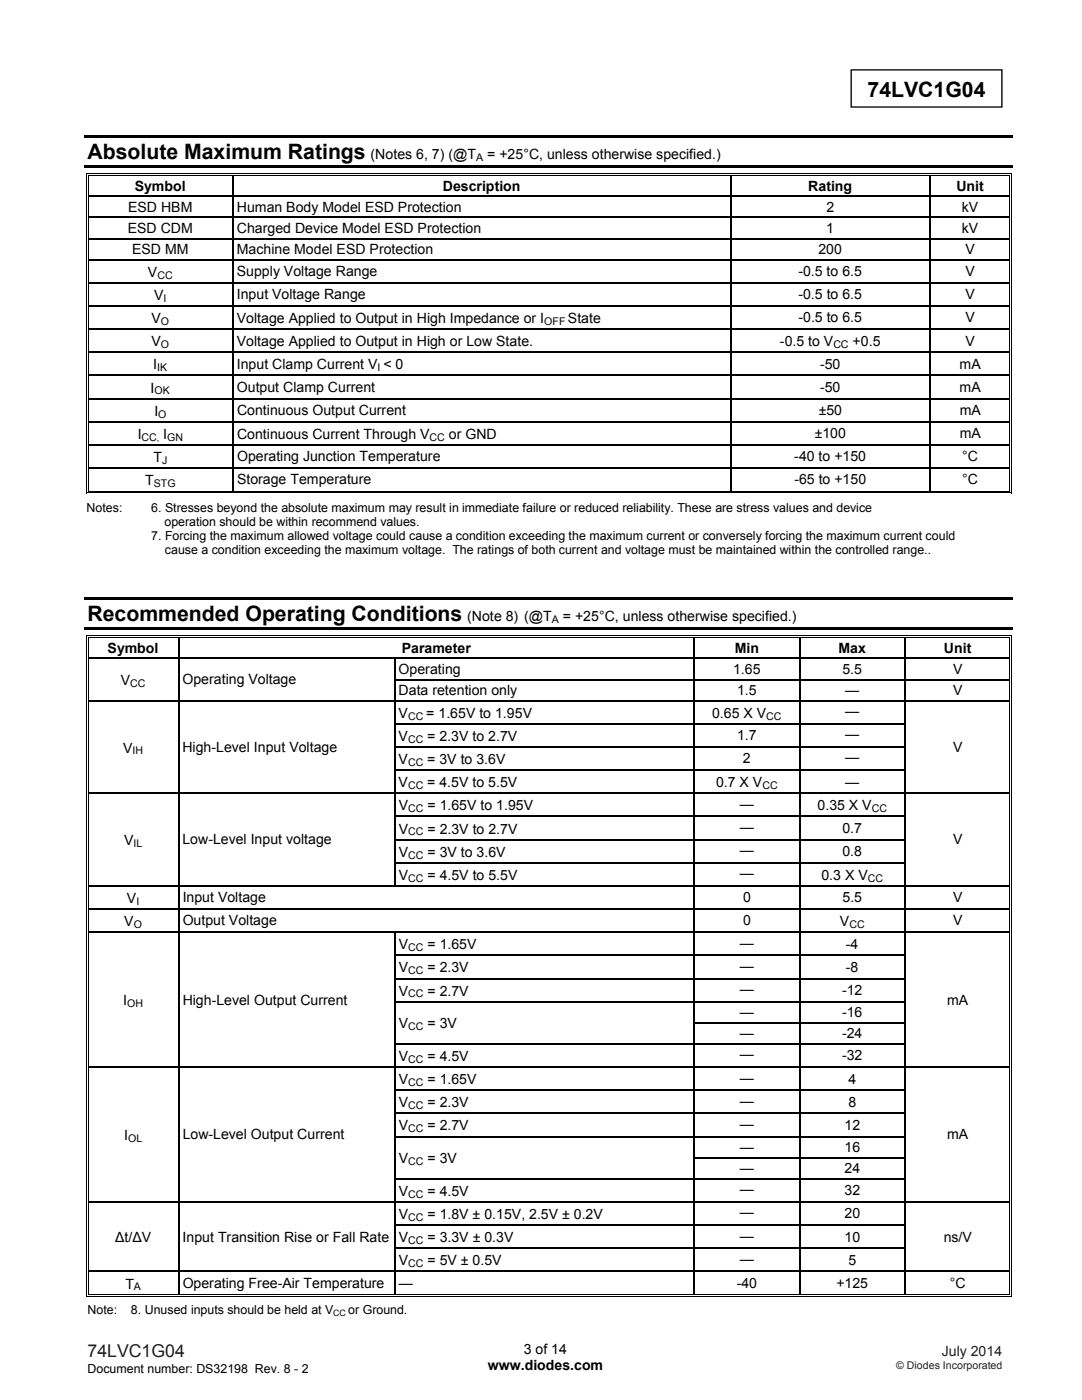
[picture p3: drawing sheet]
<svg xmlns="http://www.w3.org/2000/svg" width="216mm" height="279mm" viewBox="0 0 216 279" stroke-linecap="round" stroke-linejoin="round" font-family="sans-serif">
<defs><g id="words">
<g font-size="4.2">
<text x="173.1" y="19.3">74LVC1G04</text>
<text x="17.5" y="31.7">Absolute Maximum Ratings</text>
<text x="17.5" y="124">Recommended Operating Conditions</text>
</g>
<text font-size="3.5" fill="#231f20" x="17.5" y="270.9">74LVC1G04</text>
<g font-size="2.8">
<text x="73.9" y="31.7">(Notes 6, 7) (@T</text>
<text x="97.2" y="31.7">= +25°C, unless otherwise specified.)</text>
<text x="26.9" y="38">Symbol</text>
<text x="88.4" y="38">Description</text>
<text x="161.3" y="38">Rating</text>
<text x="190.8" y="38">Unit</text>
<text x="25.5" y="46.5">ESD CDM</text>
<text x="25.6" y="42.2">ESD HBM</text>
<text x="47.3" y="42.2">Human Body Model ESD Protection</text>
<text x="47.3" y="46.5">Charged Device Model ESD Protection</text>
<text x="164.9" y="46.5">1</text>
<text x="164.9" y="42.2">2</text>
<text x="191.9" y="46.5">kV</text>
<text x="191.9" y="42.2">kV</text>
<text x="26.4" y="50.7">ESD MM</text>
<text x="47.3" y="50.7">Machine Model ESD Protection</text>
<text x="163.3" y="50.7">200</text>
<text x="192.6" y="50.7">V</text>
<text x="29.5" y="55.2">V</text>
<text x="30.8" y="59.9">V</text>
<text x="47.3" y="55.1">Supply Voltage Range</text>
<text x="47.3" y="59.7">Input Voltage Range</text>
<text x="159.3" y="55.1">-0.5 to 6.5</text>
<text x="159.3" y="59.7">-0.5 to 6.5</text>
<text x="192.6" y="55.1">V</text>
<text x="192.6" y="59.7">V</text>
<text x="30.2" y="64.5">V</text>
<text x="47.3" y="64.5">Voltage Applied to Output in High Impedance or I</text>
<text x="113.3" y="64.5">State</text>
<text x="159.3" y="64.3">-0.5 to 6.5</text>
<text x="192.6" y="64.3">V</text>
<text x="30.2" y="69.1">V</text>
<text x="47.3" y="69">Voltage Applied to Output in High or Low State.</text>
<text x="155.6" y="69.1">-0.5 to V</text>
<text x="170.1" y="69.1">+0.5</text>
<text x="192.6" y="69">V</text>
<text x="30.6" y="73.7">I</text>
<text x="47.3" y="73.7">Input Clamp Current V &lt; 0</text>
<text x="163.6" y="73.6">-50</text>
<text x="191.5" y="73.6">mA</text>
<text x="30.1" y="78.4">I</text>
<text x="30.8" y="83">I</text>
<text x="47.3" y="78.2">Output Clamp Current</text>
<text x="47.3" y="82.8">Continuous Output Current</text>
<text x="163.4" y="82.8">±50</text>
<text x="163.6" y="78.2">-50</text>
<text x="191.5" y="78.2">mA</text>
<text x="191.5" y="82.8">mA</text>
<text x="27.5" y="87.6">I</text>
<text x="32.6" y="87.6">I</text>
<text x="47.3" y="87.6">Continuous Current Through V</text>
<text x="89.6" y="87.6">or GND</text>
<text x="162.6" y="87.5">±100</text>
<text x="191.5" y="87.5">mA</text>
<text x="30.6" y="92.2">T</text>
<text x="47.3" y="92.1">Operating Junction Temperature</text>
<text x="158.5" y="92.1">-40 to +150</text>
<text x="192" y="92.1">°C</text>
<text x="29" y="96.8">T</text>
<text x="47.3" y="96.7">Storage Temperature</text>
<text x="158.5" y="96.7">-65 to +150</text>
<text x="192" y="96.7">°C</text>
<text x="93.2" y="124">(Note 8) (@T</text>
<text x="112.3" y="124">= +25°C, unless otherwise specified.)</text>
<text x="21.5" y="130.3">Symbol</text>
<text x="80.2" y="130.3">Parameter</text>
<text x="146.6" y="130.3">Min</text>
<text x="167.3" y="130.3">Max</text>
<text x="188.4" y="130.3">Unit</text>
<text x="24.1" y="136.7">V</text>
<text x="36.4" y="136.6">Operating Voltage</text>
<text x="79.5" y="134.5">Operating</text>
<text x="146.3" y="134.5">1.65</text>
<text x="168.1" y="134.5">5.5</text>
<text x="190.2" y="134.5">V</text>
<text x="79.5" y="143.3">V</text>
<text x="79.5" y="138.7">Data retention only</text>
<text x="85.1" y="143.3">= 1.65V to 1.95V</text>
<text x="142.1" y="143.3">0.65 X V</text>
<text x="147.1" y="138.7">1.5</text>
<text x="168.6" y="142.9">—</text>
<text x="168.6" y="138.7">—</text>
<text x="190.2" y="138.7">V</text>
<text x="79.5" y="147.9">V</text>
<text x="85.3" y="147.9">= 2.3V to 2.7V</text>
<text x="147.1" y="147.7">1.7</text>
<text x="168.6" y="147.5">—</text>
<text x="24.6" y="150.2">V</text>
<text x="36.4" y="150.1">High-Level Input Voltage</text>
<text x="79.5" y="152.5">V</text>
<text x="85.3" y="152.5">= 3V to 3.6V</text>
<text x="148.3" y="152.4">2</text>
<text x="168.6" y="152.2">—</text>
<text x="190.2" y="150.1">V</text>
<text x="79.5" y="157.1">V</text>
<text x="79.6" y="161.7">V</text>
<text x="85.3" y="157.1">= 4.5V to 5.5V</text>
<text x="85.3" y="161.7">= 1.65V to 1.95V</text>
<text x="142.9" y="157.1">0.7 X V</text>
<text x="147.6" y="161.4">—</text>
<text x="163.1" y="161.7">0.35 X V</text>
<text x="168.6" y="157">—</text>
<text x="79.6" y="166.4">V</text>
<text x="85.3" y="166.4">= 2.3V to 2.7V</text>
<text x="147.6" y="166">—</text>
<text x="168.1" y="166.2">0.7</text>
<text x="24.7" y="168.7">V</text>
<text x="36.4" y="168.5">Low-Level Input voltage</text>
<text x="79.6" y="171">V</text>
<text x="85.3" y="171">= 3V to 3.6V</text>
<text x="147.6" y="170.6">—</text>
<text x="168.1" y="170.8">0.8</text>
<text x="190.2" y="168.5">V</text>
<text x="79.6" y="175.6">V</text>
<text x="85.3" y="175.6">= 4.5V to 5.5V</text>
<text x="147.6" y="175.3">—</text>
<text x="163.9" y="175.6">0.3 X V</text>
<text x="24.8" y="184.8">V</text>
<text x="25.3" y="180.2">V</text>
<text x="36.4" y="184.7">Output Voltage</text>
<text x="36.4" y="180.1">Input Voltage</text>
<text x="148.3" y="184.7">0</text>
<text x="148.3" y="180.1">0</text>
<text x="167.6" y="184.8">V</text>
<text x="168.1" y="180.1">5.5</text>
<text x="190.2" y="184.7">V</text>
<text x="190.2" y="180.1">V</text>
<text x="79.6" y="189.5">V</text>
<text x="85.3" y="189.5">= 1.65V</text>
<text x="147.6" y="189.1">—</text>
<text x="168.8" y="189.3">-4</text>
<text x="79.6" y="194.1">V</text>
<text x="85.3" y="194.1">= 2.3V</text>
<text x="147.6" y="193.7">—</text>
<text x="168.8" y="194">-8</text>
<text x="24.6" y="200.6">I</text>
<text x="36.4" y="200.5">High-Level Output Current</text>
<text x="79.6" y="198.7">V</text>
<text x="85.3" y="198.7">= 2.7V</text>
<text x="147.6" y="198.4">—</text>
<text x="147.6" y="203">—</text>
<text x="168" y="203">-16</text>
<text x="168" y="198.6">-12</text>
<text x="189" y="200.5">mA</text>
<text x="79.6" y="205.2">V</text>
<text x="85.3" y="205.2">= 3V</text>
<text x="147.6" y="207.2">—</text>
<text x="168" y="207.2">-24</text>
<text x="79.6" y="211.8">V</text>
<text x="85.3" y="211.8">= 4.5V</text>
<text x="147.6" y="211.4">—</text>
<text x="168" y="211.6">-32</text>
<text x="79.6" y="221">V</text>
<text x="79.6" y="216.4">V</text>
<text x="85.3" y="216.4">= 1.65V</text>
<text x="85.3" y="221">= 2.3V</text>
<text x="147.6" y="216">—</text>
<text x="147.6" y="220.7">—</text>
<text x="169.3" y="216.2">4</text>
<text x="169.3" y="220.9">8</text>
<text x="24.8" y="227.5">I</text>
<text x="36.4" y="227.4">Low-Level Output Current</text>
<text x="79.6" y="225.6">V</text>
<text x="85.3" y="225.6">= 2.7V</text>
<text x="147.6" y="225.3">—</text>
<text x="168.5" y="225.5">12</text>
<text x="189" y="227.4">mA</text>
<text x="79.6" y="232.2">V</text>
<text x="85.3" y="232.2">= 3V</text>
<text x="147.6" y="229.9">—</text>
<text x="168.5" y="229.9">16</text>
<text x="79.6" y="238.7">V</text>
<text x="85.3" y="238.7">= 4.5V</text>
<text x="147.6" y="234.1">—</text>
<text x="147.6" y="238.3">—</text>
<text x="168.5" y="238.5">32</text>
<text x="168.5" y="234.1">24</text>
<text x="79.6" y="243.3">V</text>
<text x="85.3" y="243.3">= 1.8V ± 0.15V, 2.5V ± 0.2V</text>
<text x="147.6" y="243">—</text>
<text x="168.5" y="243.2">20</text>
<text x="23" y="247.8">∆t/∆V</text>
<text x="36.4" y="247.8">Input Transition Rise or Fall Rate</text>
<text x="79.6" y="247.9">V</text>
<text x="85.3" y="247.9">= 3.3V ± 0.3V</text>
<text x="147.6" y="247.6">—</text>
<text x="168.5" y="247.8">10</text>
<text x="188.3" y="247.8">ns/V</text>
<text x="25" y="257.2">T</text>
<text x="36.4" y="257">Operating Free-Air Temperature</text>
<text x="79.6" y="257">—</text>
<text x="79.6" y="252.5">V</text>
<text x="85.3" y="252.5">= 5V ± 0.5V</text>
<text x="147" y="257">-40</text>
<text x="147.6" y="252.2">—</text>
<text x="166.9" y="257">+125</text>
<text x="169.3" y="252.4">5</text>
<text x="189.5" y="257">°C</text>
<text x="97.3" y="273.5">www.diodes.com</text>
<text x="104.5" y="270.2">3 of 14</text>
</g>
<text font-size="2.8" fill="#231f20" x="187.9" y="270.6">July 2014</text>
<g font-size="2.5">
<text x="17.3" y="102.1">Notes:</text>
<text x="30.2" y="107.8">7. Forcing the maximum allowed voltage could cause a condition exceeding the maximum current or conversely forcing the maximum current could</text>
<text x="30.2" y="102.1">6. Stresses beyond the absolute maximum may result in immediate failure or reduced reliability. These are stress values and device</text>
<text x="32.8" y="105">operation should be within recommend values.</text>
<text x="32.9" y="110.7">cause a condition exceeding the maximum voltage. The ratings of both current and voltage must be maintained within the controlled range..</text>
<text x="17.5" y="262.2">Note:</text>
<text x="26.1" y="262.2">8. Unused inputs should be held at V</text>
<text x="69.5" y="262.2">or Ground.</text>
<text x="17.5" y="274">Document number: DS32198 Rev. 8 - 2</text>
</g>
<g font-size="2.1">
<text x="95" y="32.1">A</text>
<text x="31.4" y="55.6">CC</text>
<text x="32.1" y="64.9">O</text>
<text x="32.6" y="60.2">I</text>
<text x="108.6" y="64.9">OFF</text>
<text x="32.1" y="69.5">O</text>
<text x="166.3" y="69.5">CC</text>
<text x="31.4" y="74.1">IK</text>
<text x="75.3" y="74.1">I</text>
<text x="30.8" y="78.7">OK</text>
<text x="31.6" y="83.3">O</text>
<text x="28.3" y="87.9">CC</text>
<text x="33.4" y="87.9">GN</text>
<text x="85.7" y="87.9">CC</text>
<text x="32.3" y="92.6">J</text>
<text x="30.7" y="97.2">STG</text>
<text x="110.1" y="124.3">A</text>
<text x="26" y="137.1">CC</text>
<text x="81.4" y="143.6">CC</text>
<text x="152.9" y="143.6">CC</text>
<text x="81.4" y="148.2">CC</text>
<text x="26.4" y="150.5">IH</text>
<text x="81.4" y="152.9">CC</text>
<text x="81.4" y="157.5">CC</text>
<text x="152.1" y="157.5">CC</text>
<text x="81.5" y="162.1">CC</text>
<text x="81.5" y="166.7">CC</text>
<text x="173.9" y="162.1">CC</text>
<text x="26.6" y="169">IL</text>
<text x="81.5" y="171.3">CC</text>
<text x="81.5" y="176">CC</text>
<text x="173.2" y="176">CC</text>
<text x="26.7" y="185.2">O</text>
<text x="27.2" y="180.6">I</text>
<text x="169.5" y="185.2">CC</text>
<text x="81.5" y="189.8">CC</text>
<text x="81.5" y="194.4">CC</text>
<text x="25.4" y="201">OH</text>
<text x="81.5" y="199.1">CC</text>
<text x="81.5" y="205.6">CC</text>
<text x="81.5" y="212.1">CC</text>
<text x="81.5" y="216.7">CC</text>
<text x="81.5" y="221.4">CC</text>
<text x="25.6" y="227.9">OL</text>
<text x="81.5" y="226">CC</text>
<text x="81.5" y="232.5">CC</text>
<text x="81.5" y="239">CC</text>
<text x="81.5" y="243.6">CC</text>
<text x="81.5" y="248.3">CC</text>
<text x="26.7" y="257.5">A</text>
<text x="81.5" y="252.9">CC</text>
</g>
<text font-size="2.1" fill="#231f20" x="178.8" y="273.2">© Diodes Incorporated</text>
<g font-size="1.8">
<text x="31.3" y="87.9">,</text>
<text x="66.5" y="262.6">CC</text>
</g>
</g></defs>
<path d="M169.8 13.9h30.1v7.5h-30.1z" fill="none" stroke="#000" stroke-width=".26"/>
<g fill="#000">
<path d="M16.9 26.9h185.2v.5h-185.2zM16.9 33h185.2v.5h-185.2zM17.2 34.6h.2v.5h-.2zM17.2 34.6h.5v.1h-.5zM17.2 39.1h.2v.2h-.2zM17.5 34.9h.2v.2h-.2zM17.5 39.1h.2v.2h-.2zM46.4 35.1h.3zM46.4 34.6h.5v.1h-.5zM46.4 34.9h.5v.2h-.5zM46.4 39.1h.3v.2h-.3zM145.6 35.1h.3z"/>
<path d="M145.6 34.6h.6v.1h-.6zM145.6 34.9h.6v.2h-.6zM145.6 39.1h.3v.2h-.3zM185.5 35.1h.2zM185.5 34.6h.5v.1h-.5zM185.5 34.9h.5v.2h-.5zM185.5 39.1h.2v.2h-.2zM201.4 34.6h.5v.1h-.5zM201.4 34.9h.1v.2h-.1zM201.4 39.1h.1v.2h-.1zM201.7 34.6h.2v.5h-.2zM201.7 39.1h.2v.2h-.2z"/>
<path d="M17.2 43.3h.2v.2h-.2zM17.2 47.5h.2v.3h-.2zM17.2 51.7h.2v.3h-.2zM17.2 56.3h.2v.3h-.2zM17.5 43.3h.2v.2h-.2zM17.5 47.5h.2v.3h-.2zM17.5 51.7h.2v.3h-.2zM17.5 56.3h.2v.3h-.2zM46.4 43.3h.3v.2h-.3zM46.4 47.5h.3v.3h-.3zM46.4 51.7h.3v.3h-.3zM46.4 56.3h.3v.3h-.3z"/>
<path d="M145.6 43.3h.3v.2h-.3zM145.6 47.5h.3v.3h-.3zM145.6 51.7h.3v.3h-.3zM145.6 56.3h.3v.3h-.3zM185.5 43.3h.2v.2h-.2zM185.5 47.5h.2v.3h-.2zM185.5 51.7h.2v.3h-.2zM185.5 56.3h.2v.3h-.2zM201.4 43.3h.1v.2h-.1zM201.4 47.5h.1v.3h-.1zM201.4 51.7h.1v.3h-.1zM201.4 56.3h.1v.3h-.1z"/>
<path d="M201.7 43.3h.2v.2h-.2zM201.7 47.5h.2v.3h-.2zM201.7 51.7h.2v.3h-.2zM201.7 56.3h.2v.3h-.2zM17.2 60.9h.2v.3h-.2zM17.2 65.6h.2v.2h-.2zM17.2 70.2h.2v.3h-.2zM17.2 74.8h.2v.3h-.2zM17.2 79.4h.2v.3h-.2zM17.5 60.9h.2v.3h-.2zM17.5 65.6h.2v.2h-.2zM17.5 70.2h.2v.3h-.2z"/>
<path d="M17.5 74.8h.2v.3h-.2zM17.5 79.4h.2v.3h-.2zM46.4 60.9h.3v.3h-.3zM46.4 65.6h.3v.2h-.3zM46.4 70.2h.3v.3h-.3zM46.4 74.8h.3v.3h-.3zM46.4 79.4h.3v.3h-.3zM145.6 60.9h.3v.3h-.3zM145.6 65.6h.3v.2h-.3zM145.6 70.2h.3v.3h-.3zM145.6 74.8h.3v.3h-.3zM145.6 79.4h.3v.3h-.3z"/>
<path d="M185.5 60.9h.2v.3h-.2zM185.5 65.6h.2v.2h-.2zM185.5 70.2h.2v.3h-.2zM185.5 74.8h.2v.3h-.2zM185.5 79.4h.2v.3h-.2zM201.4 60.9h.1v.3h-.1zM201.4 65.6h.1v.2h-.1zM201.4 70.2h.1v.3h-.1zM201.4 74.8h.1v.3h-.1zM201.4 79.4h.1v.3h-.1zM201.7 60.9h.2v.3h-.2zM201.7 65.6h.2v.2h-.2z"/>
<path d="M201.7 70.2h.2v.3h-.2zM201.7 74.8h.2v.3h-.2zM201.7 79.4h.2v.3h-.2zM17.2 84.1h.2v.2h-.2zM17.2 88.7h.2v.2h-.2zM17.2 93.3h.2v.3h-.2zM17.2 98.3h.5v.1h-.5zM17.5 84.1h.2v.2h-.2zM17.5 88.7h.2v.2h-.2zM17.5 93.3h.2v.3h-.2zM17.5 97.9h.2v.2h-.2zM46.4 84.1h.3v.2h-.3z"/>
<path d="M46.4 88.7h.3v.2h-.3zM46.4 93.3h.3v.3h-.3zM46.4 97.9h.5v.2h-.5zM145.6 84.1h.3v.2h-.3zM145.6 88.7h.3v.2h-.3zM145.6 93.3h.3v.3h-.3zM145.6 97.9h.6v.2h-.6zM185.5 84.1h.2v.2h-.2zM185.5 88.7h.2v.2h-.2zM185.5 93.3h.2v.3h-.2zM185.5 97.9h.5v.2h-.5zM201.4 84.1h.1v.2h-.1z"/>
<path d="M201.4 88.7h.1v.2h-.1zM201.4 93.3h.1v.3h-.1zM201.4 98.3h.5v.1h-.5zM201.4 97.9h.1v.2h-.1zM201.7 84.1h.2v.2h-.2zM201.7 88.7h.2v.2h-.2zM201.7 93.3h.2v.3h-.2zM201.7 97.9h.2v.5h-.2zM16.9 119.1h185.2v.6h-185.2zM16.9 125.2h185.2v.6h-185.2zM17.2 126.8h.2v.5h-.2zM17.2 126.8h.5v.2h-.5z"/>
<path d="M17.2 131.3h.2v.3h-.2zM17.2 135.5h.2v.3h-.2zM17.2 139.7h.2v.3h-.2zM17.5 127.1h.2v.2h-.2zM17.5 131.3h.2v.3h-.2zM17.5 135.5h.2v.3h-.2zM17.5 139.7h.2v.3h-.2zM35.5 127.3h.3zM35.5 126.8h.5v.2h-.5zM35.5 127.1h.5v.2h-.5zM35.5 131.3h.3v.3h-.3zM35.5 135.5h.3v.3h-.3z"/>
<path d="M35.5 139.7h.3v.3h-.3zM78.7 131.3h.2v.3h-.2zM78.7 135.5h.2v.3h-.2zM78.7 139.7h.2v.3h-.2zM138.4 127.3h.2zM138.4 126.8h.5v.2h-.5zM138.4 127.1h.5v.2h-.5zM138.4 131.3h.2v.3h-.2zM138.4 135.5h.2v.3h-.2zM138.4 139.7h.2v.3h-.2zM159.4 127.3h.3zM159.4 126.8h.5v.2h-.5z"/>
<path d="M159.4 127.1h.5v.2h-.5zM159.4 131.3h.3v.3h-.3zM159.4 135.5h.3v.3h-.3zM159.4 139.7h.3v.3h-.3zM180.4 127.3h.3zM180.4 126.8h.6v.2h-.6zM180.4 127.1h.6v.2h-.6zM180.4 131.3h.3v.3h-.3zM180.4 135.5h.3v.3h-.3zM180.4 139.7h.3v.3h-.3zM201.4 126.8h.5v.2h-.5zM201.4 127.1h.1v.2h-.1z"/>
<path d="M201.4 131.3h.1v.3h-.1zM201.4 135.5h.1v.3h-.1zM201.4 139.7h.1v.3h-.1zM201.7 126.8h.2v.5h-.2zM201.7 131.3h.2v.3h-.2zM201.7 135.5h.2v.3h-.2zM201.7 139.7h.2v.3h-.2zM17.2 144.3h.2v.3h-.2zM17.2 148.9h.2v.3h-.2zM17.2 153.6h.2v.2h-.2zM17.2 158.2h.2v.3h-.2zM17.5 144.3h.2v.3h-.2z"/>
<path d="M17.5 148.9h.2v.3h-.2zM17.5 153.6h.2v.2h-.2zM17.5 158.2h.2v.3h-.2zM35.5 144.3h.3v.3h-.3zM35.5 148.9h.3v.3h-.3zM35.5 153.6h.3v.2h-.3zM35.5 158.2h.3v.3h-.3zM78.7 144.3h.2v.3h-.2zM78.7 148.9h.2v.3h-.2zM78.7 153.6h.2v.2h-.2zM78.7 158.2h.2v.3h-.2zM138.4 144.3h.2v.3h-.2z"/>
<path d="M138.4 148.9h.2v.3h-.2zM138.4 153.6h.2v.2h-.2zM138.4 158.2h.2v.3h-.2zM159.4 144.3h.3v.3h-.3zM159.4 148.9h.3v.3h-.3zM159.4 153.6h.3v.2h-.3zM159.4 158.2h.3v.3h-.3zM180.4 144.3h.3v.3h-.3zM180.4 148.9h.3v.3h-.3zM180.4 153.6h.3v.2h-.3zM180.4 158.2h.3v.3h-.3zM201.4 144.3h.1v.3h-.1z"/>
<path d="M201.4 148.9h.1v.3h-.1zM201.4 153.6h.1v.2h-.1zM201.4 158.2h.1v.3h-.1zM201.7 144.3h.2v.3h-.2zM201.7 148.9h.2v.3h-.2zM201.7 153.6h.2v.2h-.2zM201.7 158.2h.2v.3h-.2zM17.2 162.8h.2v.3h-.2zM17.2 167.4h.2v.3h-.2zM17.2 172.1h.2v.2h-.2zM17.2 176.7h.2v.3h-.2zM17.5 162.8h.2v.3h-.2z"/>
<path d="M17.5 167.4h.2v.3h-.2zM17.5 172.1h.2v.2h-.2zM17.5 176.7h.2v.3h-.2zM35.5 162.8h.3v.3h-.3zM35.5 167.4h.3v.3h-.3zM35.5 172.1h.3v.2h-.3zM35.5 176.7h.3v.3h-.3zM78.7 162.8h.2v.3h-.2zM78.7 167.4h.2v.3h-.2zM78.7 172.1h.2v.2h-.2zM138.4 162.8h.2v.3h-.2zM138.4 167.4h.2v.3h-.2z"/>
<path d="M138.4 172.1h.2v.2h-.2zM138.4 176.7h.2v.3h-.2zM159.4 162.8h.3v.3h-.3zM159.4 167.4h.3v.3h-.3zM159.4 172.1h.3v.2h-.3zM159.4 176.7h.3v.3h-.3zM180.4 162.8h.3v.3h-.3zM180.4 167.4h.3v.3h-.3zM180.4 172.1h.3v.2h-.3zM180.4 176.7h.3v.3h-.3zM201.4 162.8h.1v.3h-.1zM201.4 167.4h.1v.3h-.1z"/>
<path d="M201.4 172.1h.1v.2h-.1zM201.4 176.7h.1v.3h-.1zM201.7 162.8h.2v.3h-.2zM201.7 167.4h.2v.3h-.2zM201.7 172.1h.2v.2h-.2zM201.7 176.7h.2v.3h-.2zM17.2 181.3h.2v.3h-.2zM17.2 185.9h.2v.3h-.2zM17.2 190.5h.2v.3h-.2zM17.2 195.2h.2v.2h-.2zM17.5 181.3h.2v.3h-.2zM17.5 185.9h.2v.3h-.2z"/>
<path d="M17.5 190.5h.2v.3h-.2zM17.5 195.2h.2v.2h-.2zM35.5 181.3h.3v.3h-.3zM35.5 185.9h.3v.3h-.3zM35.5 190.5h.3v.3h-.3zM35.5 195.2h.3v.2h-.3zM78.7 185.9h.2v.3h-.2zM78.7 190.5h.2v.3h-.2zM78.7 195.2h.2v.2h-.2zM138.4 181.3h.2v.3h-.2zM138.4 185.9h.2v.3h-.2zM138.4 190.5h.2v.3h-.2z"/>
<path d="M138.4 195.2h.2v.2h-.2zM159.4 181.3h.3v.3h-.3zM159.4 185.9h.3v.3h-.3zM159.4 190.5h.3v.3h-.3zM159.4 195.2h.3v.2h-.3zM180.4 181.3h.3v.3h-.3zM180.4 185.9h.3v.3h-.3zM180.4 190.5h.3v.3h-.3zM180.4 195.2h.3v.2h-.3zM201.4 181.3h.1v.3h-.1zM201.4 185.9h.1v.3h-.1zM201.4 190.5h.1v.3h-.1z"/>
<path d="M201.4 195.2h.1v.2h-.1zM201.7 181.3h.2v.3h-.2zM201.7 185.9h.2v.3h-.2zM201.7 190.5h.2v.3h-.2zM201.7 195.2h.2v.2h-.2zM17.2 199.8h.2v.3h-.2zM17.2 204h.2v.3h-.2zM17.2 208.2h.2v.3h-.2zM17.2 212.8h.2v.3h-.2zM17.2 217.5h.2v.2h-.2zM17.5 199.8h.2v.3h-.2zM17.5 204h.2v.3h-.2z"/>
<path d="M17.5 208.2h.2v.3h-.2zM17.5 212.8h.2v.3h-.2zM17.5 217.5h.2v.2h-.2zM35.5 199.8h.3v.3h-.3zM35.5 204h.3v.3h-.3zM35.5 208.2h.3v.3h-.3zM35.5 212.8h.3v.3h-.3zM35.5 217.5h.3v.2h-.3zM78.7 199.8h.2v.3h-.2zM78.7 204h.2v.3h-.2zM78.7 208.2h.2v.3h-.2zM78.7 212.8h.2v.3h-.2z"/>
<path d="M78.7 217.5h.2v.2h-.2zM138.4 199.8h.2v.3h-.2zM138.4 204h.2v.3h-.2zM138.4 208.2h.2v.3h-.2zM138.4 212.8h.2v.3h-.2zM138.4 217.5h.2v.2h-.2zM159.4 199.8h.3v.3h-.3zM159.4 204h.3v.3h-.3zM159.4 208.2h.3v.3h-.3zM159.4 212.8h.3v.3h-.3zM159.4 217.5h.3v.2h-.3zM180.4 199.8h.3v.3h-.3z"/>
<path d="M180.4 204h.3v.3h-.3zM180.4 208.2h.3v.3h-.3zM180.4 212.8h.3v.3h-.3zM180.4 217.5h.3v.2h-.3zM201.4 199.8h.1v.3h-.1zM201.4 204h.1v.3h-.1zM201.4 208.2h.1v.3h-.1zM201.4 212.8h.1v.3h-.1zM201.4 217.5h.1v.2h-.1zM201.7 199.8h.2v.3h-.2zM201.7 204h.2v.3h-.2zM201.7 208.2h.2v.3h-.2z"/>
<path d="M201.7 212.8h.2v.3h-.2zM201.7 217.5h.2v.2h-.2zM17.2 222.1h.2v.3h-.2zM17.2 226.7h.2v.3h-.2zM17.2 230.9h.2v.3h-.2zM17.2 235.1h.2v.3h-.2zM17.5 222.1h.2v.3h-.2zM17.5 226.7h.2v.3h-.2zM17.5 230.9h.2v.3h-.2zM17.5 235.1h.2v.3h-.2zM35.5 222.1h.3v.3h-.3zM35.5 226.7h.3v.3h-.3z"/>
<path d="M35.5 230.9h.3v.3h-.3zM35.5 235.1h.3v.3h-.3zM78.7 222.1h.2v.3h-.2zM78.7 226.7h.2v.3h-.2zM78.7 230.9h.2v.3h-.2zM78.7 235.1h.2v.3h-.2zM138.4 222.1h.2v.3h-.2zM138.4 226.7h.2v.3h-.2zM138.4 230.9h.2v.3h-.2zM138.4 235.1h.2v.3h-.2zM159.4 222.1h.3v.3h-.3zM159.4 226.7h.3v.3h-.3z"/>
<path d="M159.4 230.9h.3v.3h-.3zM159.4 235.1h.3v.3h-.3zM180.4 222.1h.3v.3h-.3zM180.4 226.7h.3v.3h-.3zM180.4 230.9h.3v.3h-.3zM180.4 235.1h.3v.3h-.3zM201.4 222.1h.1v.3h-.1zM201.4 226.7h.1v.3h-.1zM201.4 230.9h.1v.3h-.1zM201.4 235.1h.1v.3h-.1zM201.7 222.1h.2v.3h-.2zM201.7 226.7h.2v.3h-.2z"/>
<path d="M201.7 230.9h.2v.3h-.2zM201.7 235.1h.2v.3h-.2zM17.2 239.8h.2v.2h-.2zM17.2 244.4h.2v.2h-.2zM17.2 249h.2v.3h-.2zM17.2 253.6h.2v.3h-.2zM17.2 258.6h.5v.2h-.5zM17.5 239.8h.2v.2h-.2zM17.5 244.4h.2v.2h-.2zM17.5 249h.2v.3h-.2zM17.5 253.6h.2v.3h-.2zM17.5 258.3h.2v.1h-.2z"/>
<path d="M35.5 239.8h.3v.2h-.3zM35.5 244.4h.3v.2h-.3zM35.5 249h.3v.3h-.3zM35.5 253.6h.3v.3h-.3zM35.5 258.3h.5v.1h-.5zM78.7 239.8h.2v.2h-.2zM78.7 244.4h.2v.2h-.2zM78.7 249h.2v.3h-.2zM78.7 253.6h.2v.3h-.2zM78.7 258.3h.5v.1h-.5zM138.4 239.8h.2v.2h-.2zM138.4 244.4h.2v.2h-.2z"/>
<path d="M138.4 249h.2v.3h-.2zM138.4 253.6h.2v.3h-.2zM138.4 258.3h.5v.1h-.5zM159.4 239.8h.3v.2h-.3zM159.4 244.4h.3v.2h-.3zM159.4 249h.3v.3h-.3zM159.4 253.6h.3v.3h-.3zM159.4 258.3h.5v.1h-.5zM180.4 239.8h.3v.2h-.3zM180.4 244.4h.3v.2h-.3zM180.4 249h.3v.3h-.3zM180.4 253.6h.3v.3h-.3z"/>
<path d="M180.4 258.3h.6v.1h-.6zM201.4 239.8h.1v.2h-.1zM201.4 244.4h.1v.2h-.1zM201.4 249h.1v.3h-.1zM201.4 253.6h.1v.3h-.1zM201.4 258.6h.5v.2h-.5zM201.4 258.3h.1v.1h-.1zM201.7 239.8h.2v.2h-.2zM201.7 244.4h.2v.2h-.2zM201.7 249h.2v.3h-.2zM201.7 253.6h.2v.3h-.2zM201.7 258.3h.2v.5h-.2z"/>
</g>
<g fill="none" stroke="#000" stroke-width=".2">
<path d="M17.3 35.1v4M17.3 39.3v4M17.6 35.1v4M17.6 39.3v4M17.7 34.6h28.7M17.7 35h28.7M46.9 34.6h98.7M46.9 35h98.7M146.2 34.6h39.3M146.2 35h39.3M186 34.6h15.4M186 35h15.4"/>
<path d="M201.4 35.1v4M201.4 39.3v4M201.8 35.1v4M201.8 39.3v4M17.3 43.5v4M17.3 47.8v3.9M17.3 52v4.3M17.3 56.6v4.3M17.6 43.5v4M17.6 47.8v3.9M17.6 52v4.3M17.6 56.6v4.3"/>
<path d="M201.4 43.5v4M201.4 47.8v3.9M201.4 52v4.3M201.4 56.6v4.3M201.8 43.5v4M201.8 47.8v3.9M201.8 52v4.3M201.8 56.6v4.3M17.3 61.2v4.4M17.3 65.8v4.4M17.3 70.5v4.3M17.3 75.1v4.3"/>
<path d="M17.3 79.7v4.4M17.6 61.2v4.4M17.6 65.8v4.4M17.6 70.5v4.3M17.6 75.1v4.3M17.6 79.7v4.4M201.4 61.2v4.4M201.4 65.8v4.4M201.4 70.5v4.3M201.4 75.1v4.3M201.4 79.7v4.4M201.8 61.2v4.4"/>
<path d="M201.8 65.8v4.4M201.8 70.5v4.3M201.8 75.1v4.3M201.8 79.7v4.4M17.3 84.3v4.4M17.3 88.9v4.4M17.3 93.6v4.8M17.6 84.3v4.4M17.6 88.9v4.4M17.6 93.6v4.3M17.7 98.4h183.7M17.7 98h28.7"/>
<path d="M46.9 98h98.7M146.2 98h39.3M186 98h15.4M201.4 84.3v4.4M201.4 88.9v4.4M201.4 93.6v4.3M201.8 84.3v4.4M201.8 88.9v4.4M201.8 93.6v4.3M17.3 127.3v4M17.3 131.6v3.9M17.3 135.8v3.9"/>
<path d="M17.3 140v4.3M17.6 127.3v4M17.6 131.6v3.9M17.6 135.8v3.9M17.6 140v4.3M17.7 126.9h17.8M17.7 127.2h17.8M36 126.9h102.4M36 127.2h102.4M138.9 126.9h20.5M138.9 127.2h20.5M159.9 126.9h20.5"/>
<path d="M159.9 127.2h20.5M181 126.9h20.4M181 127.2h20.4M201.4 127.3v4M201.4 131.6v3.9M201.4 135.8v3.9M201.4 140v4.3M201.8 127.3v4M201.8 131.6v3.9M201.8 135.8v3.9M201.8 140v4.3M17.3 144.6v4.3"/>
<path d="M17.3 149.2v4.4M17.3 153.8v4.4M17.3 158.5v4.3M17.6 144.6v4.3M17.6 149.2v4.4M17.6 153.8v4.4M17.6 158.5v4.3M201.4 144.6v4.3M201.4 149.2v4.4M201.4 153.8v4.4M201.4 158.5v4.3M201.8 144.6v4.3"/>
<path d="M201.8 149.2v4.4M201.8 153.8v4.4M201.8 158.5v4.3M17.3 163.1v4.3M17.3 167.7v4.4M17.3 172.3v4.4M17.3 177v4.3M17.6 163.1v4.3M17.6 167.7v4.4M17.6 172.3v4.4M17.6 177v4.3M201.4 163.1v4.3"/>
<path d="M201.4 167.7v4.4M201.4 172.3v4.4M201.4 177v4.3M201.8 163.1v4.3M201.8 167.7v4.4M201.8 172.3v4.4M201.8 177v4.3M17.3 181.6v4.3M17.3 186.2v4.3M17.3 190.8v4.4M17.3 195.4v4.4M17.6 181.6v4.3"/>
<path d="M17.6 186.2v4.3M17.6 190.8v4.4M17.6 195.4v4.4M201.4 181.6v4.3M201.4 186.2v4.3M201.4 190.8v4.4M201.4 195.4v4.4M201.8 181.6v4.3M201.8 186.2v4.3M201.8 190.8v4.4M201.8 195.4v4.4M17.3 200.1v3.9"/>
<path d="M17.3 204.3v3.9M17.3 208.5v4.3M17.3 213.1v4.4M17.3 217.7v4.4M17.6 200.1v3.9M17.6 204.3v3.9M17.6 208.5v4.3M17.6 213.1v4.4M17.6 217.7v4.4M201.4 200.1v3.9M201.4 204.3v3.9M201.4 208.5v4.3"/>
<path d="M201.4 213.1v4.4M201.4 217.7v4.4M201.8 200.1v3.9M201.8 204.3v3.9M201.8 208.5v4.3M201.8 213.1v4.4M201.8 217.7v4.4M17.3 222.4v4.3M17.3 227v3.9M17.3 231.2v3.9M17.3 235.4v4.4M17.6 222.4v4.3"/>
<path d="M17.6 227v3.9M17.6 231.2v3.9M17.6 235.4v4.4M201.4 222.4v4.3M201.4 227v3.9M201.4 231.2v3.9M201.4 235.4v4.4M201.8 222.4v4.3M201.8 227v3.9M201.8 231.2v3.9M201.8 235.4v4.4M17.3 240v4.4"/>
<path d="M17.3 244.6v4.4M17.3 249.3v4.3M17.3 253.9v4.9M17.6 240v4.4M17.6 244.6v4.4M17.6 249.3v4.3M17.6 253.9v4.4M17.7 258.7h183.7M17.7 258.3h17.8M36 258.3h42.7M79.2 258.3h59.2M138.9 258.3h20.5"/>
<path d="M159.9 258.3h20.5M181 258.3h20.4M201.4 240v4.4M201.4 244.6v4.4M201.4 249.3v4.3M201.4 253.9v4.4M201.8 240v4.4M201.8 244.6v4.4M201.8 249.3v4.3M201.8 253.9v4.4"/>
</g>
<g fill="none" stroke="#000" stroke-width=".25">
<path d="M17.7 39.2h28.7M46.5 35.1v4M46.5 39.3v4M46.7 39.2h98.9M145.8 35.1v4M145.8 39.3v4M145.9 39.2h39.6M185.6 35.1v4M185.6 39.3v4M185.7 39.2h15.7M17.7 43.4h28.7M17.7 47.6h28.7"/>
<path d="M17.7 51.8h28.7M17.7 56.5h28.7M46.5 43.5v4M46.5 47.8v3.9M46.5 52v4.3M46.5 56.6v4.3M46.7 43.4h98.9M46.7 47.6h98.9M46.7 51.8h98.9M46.7 56.5h98.9M145.8 43.5v4M145.8 47.8v3.9"/>
<path d="M145.8 52v4.3M145.8 56.6v4.3M145.9 43.4h39.6M145.9 47.6h39.6M145.9 51.8h39.6M145.9 56.5h39.6M185.6 43.5v4M185.6 47.8v3.9M185.6 52v4.3M185.6 56.6v4.3M185.7 43.4h15.7M185.7 47.6h15.7"/>
<path d="M185.7 51.8h15.7M185.7 56.5h15.7M17.7 61.1h28.7M17.7 65.7h28.7M17.7 70.3h28.7M17.7 74.9h28.7M17.7 79.5h28.7M46.5 61.2v4.4M46.5 65.8v4.4M46.5 70.5v4.3M46.5 75.1v4.3M46.5 79.7v4.4"/>
<path d="M46.7 61.1h98.9M46.7 65.7h98.9M46.7 70.3h98.9M46.7 74.9h98.9M46.7 79.5h98.9M145.8 61.2v4.4M145.8 65.8v4.4M145.8 70.5v4.3M145.8 75.1v4.3M145.8 79.7v4.4M145.9 61.1h39.6M145.9 65.7h39.6"/>
<path d="M145.9 70.3h39.6M145.9 74.9h39.6M145.9 79.5h39.6M185.6 61.2v4.4M185.6 65.8v4.4M185.6 70.5v4.3M185.6 75.1v4.3M185.6 79.7v4.4M185.7 61.1h15.7M185.7 65.7h15.7M185.7 70.3h15.7M185.7 74.9h15.7"/>
<path d="M185.7 79.5h15.7M17.7 84.2h28.7M17.7 88.8h28.7M17.7 93.4h28.7M46.5 84.3v4.4M46.5 88.9v4.4M46.5 93.6v4.3M46.7 84.2h98.9M46.7 88.8h98.9M46.7 93.4h98.9M145.8 84.3v4.4M145.8 88.9v4.4"/>
<path d="M145.8 93.6v4.3M145.9 84.2h39.6M145.9 88.8h39.6M145.9 93.4h39.6M185.6 84.3v4.4M185.6 88.9v4.4M185.6 93.6v4.3M185.7 84.2h15.7M185.7 88.8h15.7M185.7 93.4h15.7M17.7 131.4h17.8M17.7 139.8h17.8"/>
<path d="M35.6 127.3v4M35.6 131.6v3.9M35.6 135.8v3.9M35.6 140v4.3M35.8 131.4h42.9M35.8 139.8h42.9M78.8 131.6v3.9M78.8 135.8v3.9M78.8 140v4.3M78.9 131.4h59.5M78.9 135.6h59.5M78.9 139.8h59.5"/>
<path d="M138.5 127.3v4M138.5 131.6v3.9M138.5 135.8v3.9M138.5 140v4.3M138.6 131.4h20.8M138.6 135.6h20.8M138.6 139.8h20.8M159.6 127.3v4M159.6 131.6v3.9M159.6 135.8v3.9M159.6 140v4.3M159.7 131.4h20.7"/>
<path d="M159.7 135.6h20.7M159.7 139.8h20.7M180.6 127.3v4M180.6 131.6v3.9M180.6 135.8v3.9M180.6 140v4.3M180.7 131.4h20.7M180.7 135.6h20.7M180.7 139.8h20.7M17.7 158.3h17.8M35.6 144.6v4.3M35.6 149.2v4.4"/>
<path d="M35.6 153.8v4.4M35.6 158.5v4.3M35.8 158.3h42.9M78.8 144.6v4.3M78.8 149.2v4.4M78.8 153.8v4.4M78.8 158.5v4.3M78.9 144.5h59.5M78.9 149.1h59.5M78.9 153.7h59.5M78.9 158.3h59.5M138.5 144.6v4.3"/>
<path d="M138.5 149.2v4.4M138.5 153.8v4.4M138.5 158.5v4.3M138.6 144.5h20.8M138.6 149.1h20.8M138.6 153.7h20.8M138.6 158.3h20.8M159.6 144.6v4.3M159.6 149.2v4.4M159.6 153.8v4.4M159.6 158.5v4.3M159.7 144.5h20.7"/>
<path d="M159.7 149.1h20.7M159.7 153.7h20.7M159.7 158.3h20.7M180.6 144.6v4.3M180.6 149.2v4.4M180.6 153.8v4.4M180.6 158.5v4.3M180.7 158.3h20.7M17.7 176.8h17.8M35.6 163.1v4.3M35.6 167.7v4.4M35.6 172.3v4.4"/>
<path d="M35.6 177v4.3M35.8 176.8h102.6M78.8 163.1v4.3M78.8 167.7v4.4M78.8 172.3v4.4M78.9 162.9h59.5M78.9 167.6h59.5M78.9 172.2h59.5M138.5 163.1v4.3M138.5 167.7v4.4M138.5 172.3v4.4M138.5 177v4.3"/>
<path d="M138.6 162.9h20.8M138.6 167.6h20.8M138.6 172.2h20.8M138.6 176.8h20.8M159.6 163.1v4.3M159.6 167.7v4.4M159.6 172.3v4.4M159.6 177v4.3M159.7 162.9h20.7M159.7 167.6h20.7M159.7 172.2h20.7M159.7 176.8h20.7"/>
<path d="M180.6 163.1v4.3M180.6 167.7v4.4M180.6 172.3v4.4M180.6 177v4.3M180.7 176.8h20.7M17.7 181.4h17.8M17.7 186.1h17.8M35.6 181.6v4.3M35.6 186.2v4.3M35.6 190.8v4.4M35.6 195.4v4.4M35.8 181.4h102.6"/>
<path d="M35.8 186.1h42.9M78.8 186.2v4.3M78.8 190.8v4.4M78.8 195.4v4.4M78.9 186.1h59.5M78.9 190.7h59.5M78.9 195.3h59.5M78.9 199.9h59.5M138.5 181.6v4.3M138.5 186.2v4.3M138.5 190.8v4.4M138.5 195.4v4.4"/>
<path d="M138.6 181.4h20.8M138.6 186.1h20.8M138.6 190.7h20.8M138.6 195.3h20.8M138.6 199.9h20.8M159.6 181.6v4.3M159.6 186.2v4.3M159.6 190.8v4.4M159.6 195.4v4.4M159.7 181.4h20.7M159.7 186.1h20.7M159.7 190.7h20.7"/>
<path d="M159.7 195.3h20.7M159.7 199.9h20.7M180.6 181.6v4.3M180.6 186.2v4.3M180.6 190.8v4.4M180.6 195.4v4.4M180.7 181.4h20.7M180.7 186.1h20.7M17.7 213h17.8M35.6 200.1v3.9M35.6 204.3v3.9M35.6 208.5v4.3"/>
<path d="M35.6 213.1v4.4M35.6 217.7v4.4M35.8 213h42.9M78.8 200.1v3.9M78.8 204.3v3.9M78.8 208.5v4.3M78.8 213.1v4.4M78.8 217.7v4.4M78.9 208.3h59.5M78.9 213h59.5M78.9 217.6h59.5M138.5 200.1v3.9"/>
<path d="M138.5 204.3v3.9M138.5 208.5v4.3M138.5 213.1v4.4M138.5 217.7v4.4M138.6 204.1h20.8M138.6 208.3h20.8M138.6 213h20.8M138.6 217.6h20.8M159.6 200.1v3.9M159.6 204.3v3.9M159.6 208.5v4.3M159.6 213.1v4.4"/>
<path d="M159.6 217.7v4.4M159.7 204.1h20.7M159.7 208.3h20.7M159.7 213h20.7M159.7 217.6h20.7M180.6 200.1v3.9M180.6 204.3v3.9M180.6 208.5v4.3M180.6 213.1v4.4M180.6 217.7v4.4M180.7 213h20.7M17.7 239.9h17.8"/>
<path d="M35.6 222.4v4.3M35.6 227v3.9M35.6 231.2v3.9M35.6 235.4v4.4M35.8 239.9h42.9M78.8 222.4v4.3M78.8 227v3.9M78.8 231.2v3.9M78.8 235.4v4.4M78.9 222.2h59.5M78.9 226.8h59.5M78.9 235.3h59.5"/>
<path d="M78.9 239.9h59.5M138.5 222.4v4.3M138.5 227v3.9M138.5 231.2v3.9M138.5 235.4v4.4M138.6 222.2h20.8M138.6 226.8h20.8M138.6 231h20.8M138.6 235.3h20.8M138.6 239.9h20.8M159.6 222.4v4.3M159.6 227v3.9"/>
<path d="M159.6 231.2v3.9M159.6 235.4v4.4M159.7 222.2h20.7M159.7 226.8h20.7M159.7 231h20.7M159.7 235.3h20.7M159.7 239.9h20.7M180.6 222.4v4.3M180.6 227v3.9M180.6 231.2v3.9M180.6 235.4v4.4M180.7 239.9h20.7"/>
<path d="M17.7 253.7h17.8M35.6 240v4.4M35.6 244.6v4.4M35.6 249.3v4.3M35.6 253.9v4.4M35.8 253.7h42.9M78.8 240v4.4M78.8 244.6v4.4M78.8 249.3v4.3M78.8 253.9v4.4M78.9 244.5h59.5M78.9 249.1h59.5"/>
<path d="M78.9 253.7h59.5M138.5 240v4.4M138.5 244.6v4.4M138.5 249.3v4.3M138.5 253.9v4.4M138.6 244.5h20.8M138.6 249.1h20.8M138.6 253.7h20.8M159.6 240v4.4M159.6 244.6v4.4M159.6 249.3v4.3M159.6 253.9v4.4"/>
<path d="M159.7 244.5h20.7M159.7 249.1h20.7M159.7 253.7h20.7M180.6 240v4.4M180.6 244.6v4.4M180.6 249.3v4.3M180.6 253.9v4.4M180.7 253.7h20.7"/>
</g>
<use href="#words"/>
</svg>
